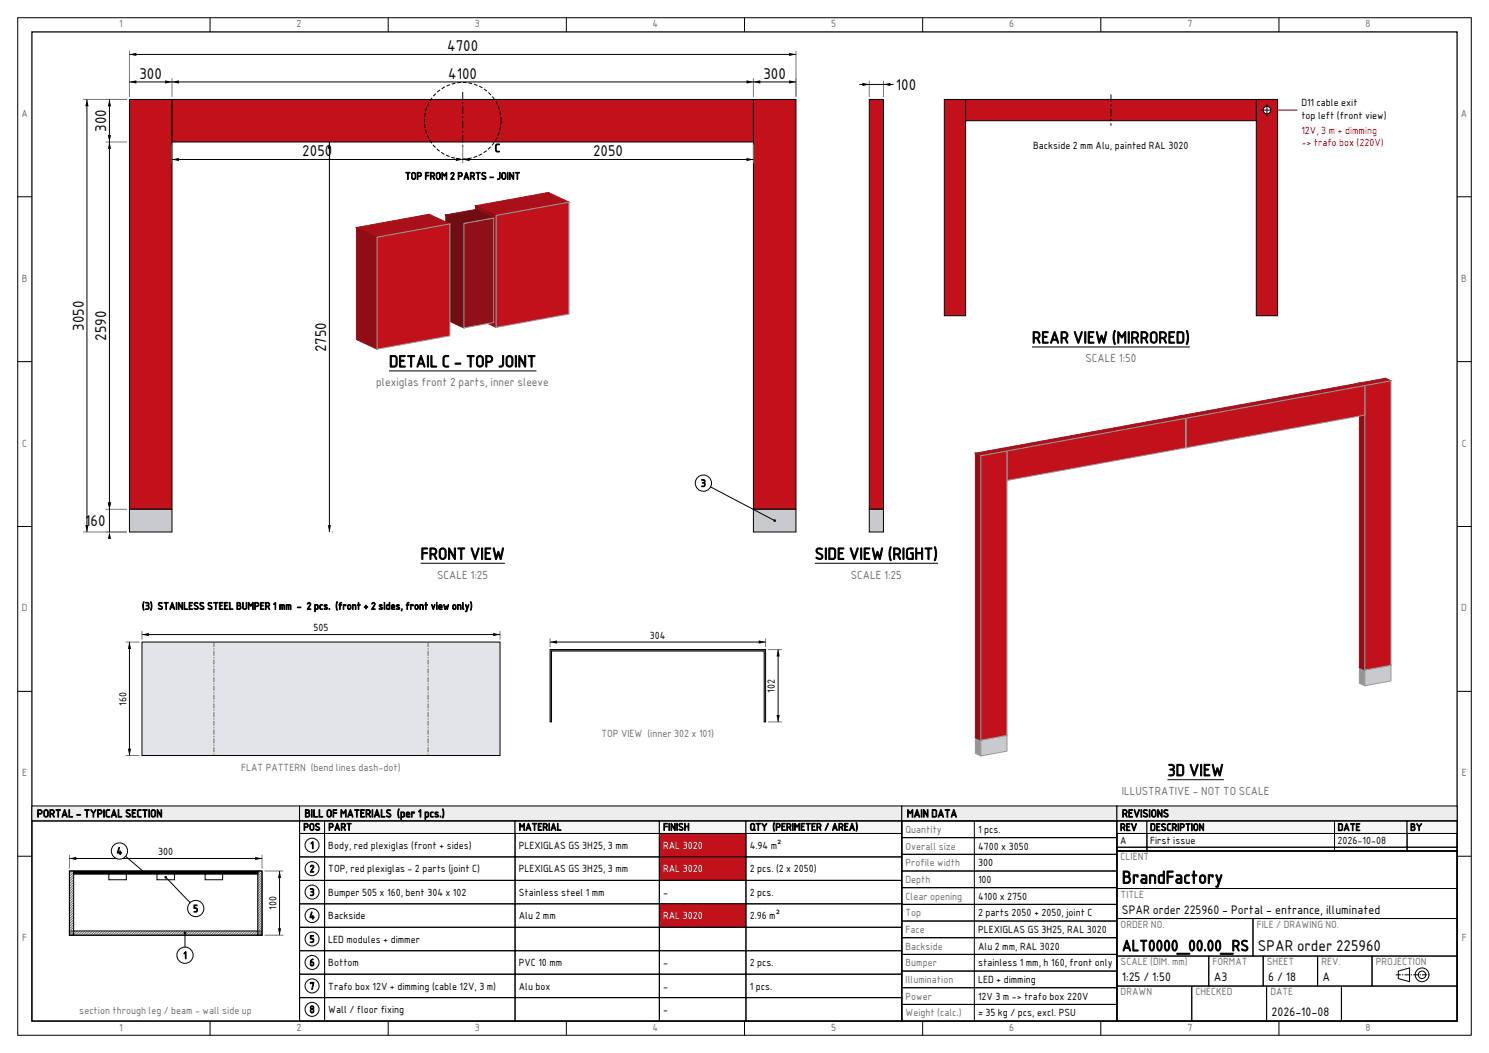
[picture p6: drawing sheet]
<svg xmlns="http://www.w3.org/2000/svg" width="420mm" height="297mm" viewBox="0 0 420 297" stroke-linecap="round" stroke-linejoin="round" font-family="sans-serif">
<defs><g id="words">
<text font-size="4.9" x="316.5" y="249.2">BrandFactory</text>
<g font-size="4.6">
<text x="291.1" y="96.8">REAR VIEW (MIRRORED)</text>
<text x="109.7" y="103.6">DETAIL C - TOP JOINT</text>
<text x="118.6" y="157.8">FRONT VIEW</text>
<text x="229.8" y="157.8">SIDE VIEW (RIGHT)</text>
<text x="329.3" y="218.9">3D VIEW</text>
</g>
<text font-size="4.3" x="316.5" y="268.2">ALT0000_00.00_RS</text>
<g font-size="4.2">
<text x="126.1" y="14.5">4700</text>
<text x="39.3" y="22.2">300</text>
<text x="126.4" y="22.2">4100</text>
<text x="215.3" y="22.2">300</text>
<text x="252.7" y="25.3">100</text>
<text x="30" y="37.2" transform="rotate(-90 30 37.2)">300</text>
<text x="85.3" y="44.1">2050</text>
<text x="167.3" y="44.1">2050</text>
<text x="23.6" y="93.3" transform="rotate(-90 23.6 93.3)">3050</text>
<text x="30" y="96.1" transform="rotate(-90 30 96.1)">2590</text>
<text x="92" y="99.3" transform="rotate(-90 92 99.3)">2750</text>
<text x="24.1" y="148.3">160</text>
<text x="354.8" y="268.2">SPAR order 225960</text>
</g>
<g font-size="3.4">
<text x="316.5" y="257.7">SPAR order 225960 - Portal - entrance, illuminated</text>
<text x="316.5" y="276.7">1:25 / 1:50</text>
<text x="342.4" y="276.7">A3</text>
<text x="357.7" y="276.7">6 / 18</text>
<text x="373.1" y="276.7">A</text>
<text x="358.7" y="286.6">2026-10-08</text>
</g>
<text font-size="3.2" x="139.5" y="42.9">C</text>
<g font-size="3.2" fill="#6e6e6e">
<text x="306.2" y="102.2">SCALE 1:50</text>
<text x="106.1" y="108.9">plexiglas front 2 parts, inner sleeve</text>
<text x="123.3" y="163.2">SCALE 1:25</text>
<text x="240" y="163.2">SCALE 1:25</text>
<text x="316.4" y="224.2">ILLUSTRATIVE - NOT TO SCALE</text>
</g>
<g font-size="3">
<text x="10.4" y="230.5">PORTAL - TYPICAL SECTION</text>
<text x="85.9" y="230.5">BILL OF MATERIALS (per 1 pcs.)</text>
<text x="255.8" y="230.5">MAIN DATA</text>
<text x="316.5" y="230.5">REVISIONS</text>
</g>
<g font-size="2.8" fill="#6e6e6e">
<text x="33.6" y="7.7">1</text>
<text x="83.7" y="7.7">2</text>
<text x="133.9" y="7.7">3</text>
<text x="184.1" y="7.7">4</text>
<text x="234.4" y="7.7">5</text>
<text x="284.7" y="7.7">6</text>
<text x="334.9" y="7.7">7</text>
<text x="385.2" y="7.7">8</text>
<text x="6.1" y="33">A</text>
<text x="412.1" y="33">A</text>
<text x="6.2" y="79.5">B</text>
<text x="412.2" y="79.5">B</text>
<text x="6.3" y="126">C</text>
<text x="412.3" y="126">C</text>
<text x="6.2" y="172.5">D</text>
<text x="412.2" y="172.5">D</text>
<text x="169.7" y="207.8">TOP VIEW (inner 302 x 101)</text>
<text x="6.3" y="219">E</text>
<text x="68" y="217.3">FLAT PATTERN (bend lines dash-dot)</text>
<text x="412.3" y="219">E</text>
<text x="255.4" y="234.9">Quantity</text>
<text x="255.4" y="239.6">Overall size</text>
<text x="255.4" y="244.3">Profile width</text>
<text x="316.1" y="242.7">CLIENT</text>
<text x="255.4" y="249">Depth</text>
<text x="255.4" y="253.7">Clear opening</text>
<text x="316.1" y="253.3">TITLE</text>
<text x="255.4" y="258.4">Top</text>
<text x="255.4" y="263.2">Face</text>
<text x="316.1" y="261.7">ORDER NO.</text>
<text x="354.5" y="261.7">FILE / DRAWING NO.</text>
<text x="6.3" y="265.5">F</text>
<text x="255.4" y="267.9">Backside</text>
<text x="412.3" y="265.5">F</text>
<text x="255.4" y="272.6">Bumper</text>
<text x="316.1" y="272.3">SCALE (DIM. mm)</text>
<text x="342" y="272.3">FORMAT</text>
<text x="357.4" y="272.3">SHEET</text>
<text x="372.7" y="272.3">REV.</text>
<text x="388.1" y="272.3">PROJECTION</text>
<text x="255.4" y="277.3">Illumination</text>
<text x="255.4" y="282">Power</text>
<text x="316.1" y="280.8">DRAWN</text>
<text x="337.2" y="280.8">CHECKED</text>
<text x="358.3" y="280.8">DATE</text>
<text x="22.4" y="285.9">section through leg / beam - wall side up</text>
<text x="255.4" y="286.7">Weight (calc.)</text>
<text x="33.6" y="290.7">1</text>
<text x="83.7" y="290.7">2</text>
<text x="133.9" y="290.7">3</text>
<text x="184.1" y="290.7">4</text>
<text x="234.4" y="290.7">5</text>
<text x="284.7" y="290.7">6</text>
<text x="334.9" y="290.7">7</text>
<text x="385.2" y="290.7">8</text>
</g>
<g font-size="2.8">
<text x="367.1" y="30">D11 cable exit</text>
<text x="367.1" y="33.5">top left (front view)</text>
<text x="291.5" y="42.2">Backside 2 mm Alu, painted RAL 3020</text>
<text x="114.3" y="50.6">TOP FROM 2 PARTS - JOINT</text>
<text x="197.7" y="137.3">3</text>
<text x="40" y="171.9">(3) STAINLESS STEEL BUMPER 1 mm - 2 pcs. (front + 2 sides, front view only)</text>
<text x="88.4" y="178.1">505</text>
<text x="183.3" y="180.2">304</text>
<text x="218.6" y="195.3" transform="rotate(-90 218.6 195.3)">102</text>
<text x="35.6" y="199" transform="rotate(-90 35.6 199)">160</text>
<text x="85.6" y="234.2">POS</text>
<text x="87.5" y="239.4">1</text>
<text x="92.6" y="234.2">PART</text>
<text x="92.6" y="239.4">Body, red plexiglas (front + sides)</text>
<text x="146.3" y="234.2">MATERIAL</text>
<text x="146.3" y="239.4">PLEXIGLAS GS 3H25, 3 mm</text>
<text x="187" y="234.2">FINISH</text>
<text x="211.5" y="234.2">QTY (PERIMETER / AREA)</text>
<text x="211.5" y="239.4">4.94 m²</text>
<text x="275.9" y="234.9">1 pcs.</text>
<text x="275.9" y="239.6">4700 x 3050</text>
<text x="315.9" y="234.3">REV</text>
<text x="315.9" y="238">A</text>
<text x="324.4" y="234.3">DESCRIPTION</text>
<text x="324.4" y="238">First issue</text>
<text x="377.3" y="234.3">DATE</text>
<text x="377.3" y="238">2026-10-08</text>
<text x="397.8" y="234.3">BY</text>
<text x="32.9" y="241">4</text>
<text x="44.6" y="241.3">300</text>
<text x="275.9" y="244.3">300</text>
<text x="87.3" y="246">2</text>
<text x="92.6" y="246">TOP, red plexiglas - 2 parts (joint C)</text>
<text x="146.3" y="246">PLEXIGLAS GS 3H25, 3 mm</text>
<text x="211.5" y="246">2 pcs. (2 x 2050)</text>
<text x="275.9" y="249">100</text>
<text x="54.5" y="257.3">5</text>
<text x="78" y="256.6" transform="rotate(-90 78 256.6)">100</text>
<text x="87.3" y="252.6">3</text>
<text x="92.6" y="252.6">Bumper 505 x 160, bent 304 x 102</text>
<text x="146.3" y="252.6">Stainless steel 1 mm</text>
<text x="187" y="252.6">-</text>
<text x="211.5" y="252.6">2 pcs.</text>
<text x="275.9" y="253.7">4100 x 2750</text>
<text x="87.2" y="259.3">4</text>
<text x="92.6" y="259.3">Backside</text>
<text x="146.3" y="259.3">Alu 2 mm</text>
<text x="211.5" y="259.3">2.96 m²</text>
<text x="275.9" y="258.4">2 parts 2050 + 2050, joint C</text>
<text x="275.9" y="263.2">PLEXIGLAS GS 3H25, RAL 3020</text>
<text x="87.3" y="265.9">5</text>
<text x="92.6" y="265.9">LED modules + dimmer</text>
<text x="275.9" y="267.9">Alu 2 mm, RAL 3020</text>
<text x="51.7" y="270.4">1</text>
<text x="87.3" y="272.5">6</text>
<text x="92.6" y="272.5">Bottom</text>
<text x="146.3" y="272.5">PVC 10 mm</text>
<text x="187" y="272.5">-</text>
<text x="211.5" y="272.5">2 pcs.</text>
<text x="275.9" y="272.6">stainless 1 mm, h 160, front only</text>
<text x="87.3" y="279.1">7</text>
<text x="92.6" y="279.1">Trafo box 12V + dimming (cable 12V, 3 m)</text>
<text x="146.3" y="279.1">Alu box</text>
<text x="187" y="279.1">-</text>
<text x="211.5" y="279.1">1 pcs.</text>
<text x="275.9" y="277.3">LED + dimming</text>
<text x="275.9" y="282">12V 3 m -&gt; trafo box 220V</text>
<text x="87.3" y="285.7">8</text>
<text x="92.6" y="285.7">Wall / floor fixing</text>
<text x="187" y="285.7">-</text>
<text x="275.9" y="286.7">≈ 35 kg / pcs, excl. PSU</text>
</g>
<g font-size="2.8" fill="#e2001a">
<text x="367.1" y="37.8">12V, 3 m + dimming</text>
<text x="367.1" y="41.3">-&gt; trafo box (220V)</text>
</g>
<g font-size="2.8" fill="#fff">
<text x="187" y="239.4">RAL 3020</text>
<text x="187" y="246">RAL 3020</text>
<text x="187" y="259.3">RAL 3020</text>
</g>
</g></defs>
<g fill="none" stroke="#000" stroke-width=".28">
<path d="M5 5h410v287h-410zM59.3 5v4M109.5 5v4M159.7 5v4M210 5v4M260.2 5v4M310.5 5v4M360.7 5v4M5 55.5h4M411 55.5h4M5 102h4M411 102h4"/>
<path d="M5 148.5h4M411 148.5h4M5 195h4M411 195h4M5 241.5h4M411 241.5h4M59.3 288v4M109.5 288v4M159.7 288v4M210 288v4M260.2 288v4M310.5 288v4"/>
<path d="M360.7 288v4"/>
</g>
<path d="M9 9h402v279h-402z" fill="none" stroke="#000" stroke-width=".35"/>
<path d="M36.5 28.1h12v115.6h-12z" fill-rule="evenodd" fill="#c1121c" stroke="#000" stroke-width=".28"/>
<path d="M36.5 143.6h12v6.4h-12z" fill-rule="evenodd" fill="#c9cace" stroke="#000" stroke-width=".28"/>
<path d="M212.5 28.1h12v115.6h-12z" fill-rule="evenodd" fill="#c1121c" stroke="#000" stroke-width=".28"/>
<path d="M212.5 143.6h12v6.4h-12z" fill-rule="evenodd" fill="#c9cace" stroke="#000" stroke-width=".28"/>
<path d="M48.5 28.1h164v12h-164z" fill-rule="evenodd" fill="#c1121c" stroke="#000" stroke-width=".28"/>
<g fill="none" stroke="#7a7a7a" stroke-width=".28">
<path d="M36.5 14.3v13M224.5 14.3v13M23.5 28h12.3M48.5 22.1v5.2M212.5 22.1v5.2M29.8 40.1h6M48.5 40.8v5.2M93.6 40.1h.4M130.5 40.8v5.2M212.5 40.8v5.2M23.5 150h12.3M29.8 143.7h6"/>
<path d="M93.6 150h.4"/>
</g>
<path d="M36.5 15.3h188M24.5 28v122M30.9 28v122M36.5 23.1h188M48.5 45h164M92.9 40.1v109.9M198.4 136.3l20.1 10.6" fill="none" stroke="#000" stroke-width=".28"/>
<g fill="#000">
<path d="M36.5 15.3l2-.4v.9zM222.6 14.9l1.9 .4-1.9 .5zM24.5 28l.5 2h-.9zM30.9 28l.4 2h-.9zM36.5 23.1l2-.4v.9zM46.6 22.7l1.9 .4-1.9 .5zM48.5 23.1l2-.4v.9zM210.6 22.7l1.9 .4-1.9 .5zM212.5 23.1l2-.4v.9zM222.6 22.7l1.9 .4-1.9 .5zM30.4 38.1h.9l-.4 2zM30.9 40.1l.4 1.9h-.9z"/>
<path d="M48.5 45l2-.5v.9zM92.9 40.1l.5 1.9h-.9zM128.6 44.5l1.9 .5-1.9 .4zM130.5 45l2-.5v.9zM210.6 44.5l1.9 .5-1.9 .4zM24.1 148.1h.9l-.5 1.9zM30.4 141.7h.9l-.4 2zM30.9 150l.4 2h-.9zM92.5 148.1h.9l-.5 1.9z"/>
<circle cx="218.5" cy="146.9" r=".39"/>
</g>
<path d="M130.5 25.9v16.3" fill="none" stroke="#000" stroke-width=".28" stroke-dasharray="2.1 .7 .5 .7" stroke-linecap="butt"/>
<path d="M141.3 34a10.8 10.8 0 0 0-15.8-9.5 10.8 10.8 0 0 0-1.1 18.4 10.8 10.8 0 0 0 16.8-7.5l.1-1.4" fill="none" stroke="#000" stroke-width=".28" stroke-dasharray="1.1 .5" stroke-linecap="butt"/>
<circle cx="198.4" cy="136.3" r="2.29" fill="#fff" stroke="#000" stroke-width=".28"/>
<path d="M118.6 158.9h23.8" fill="none" stroke="#000" stroke-width=".28"/>
<path d="M245.2 28.1h4v115.6h-4z" fill-rule="evenodd" fill="#c1121c" stroke="#000" stroke-width=".28"/>
<path d="M245.2 143.6h4v6.4h-4z" fill-rule="evenodd" fill="#c9cace" stroke="#000" stroke-width=".28"/>
<path d="M245.2 22.8v4.5M249.2 22.8v4.5" fill="none" stroke="#7a7a7a" stroke-width=".28"/>
<path d="M242.4 23.8h9.6M229.8 158.9h34.8" fill="none" stroke="#000" stroke-width=".28"/>
<path d="M243.3 23.4l1.9 .4-1.9 .5zM249.2 23.8l1.9-.4v.9z" fill="#000"/>
<g fill="#c1121c" stroke="#000" stroke-width=".28">
<path d="M266.4 28h6v61h-6z" fill-rule="evenodd"/>
<path d="M354.4 28h6v61h-6z" fill-rule="evenodd"/>
<path d="M272.4 28h82v6h-82z" fill-rule="evenodd"/>
</g>
<path d="M313.4 26.6v8.9" fill="none" stroke="#000" stroke-width=".28" stroke-dasharray="2.1 .7 .5 .7" stroke-linecap="butt"/>
<circle cx="357.4" cy="31" r="1.06" fill="#fff" stroke="#000" stroke-width=".28"/>
<path d="M355.6 31h3.5M357.4 29.3v3.5M291.1 97.9h44.6" fill="none" stroke="#000" stroke-width=".28"/>
<path d="M358.4 31h7.6" fill="none" stroke="#e2001a" stroke-width=".32"/>
<path d="M383.4 188.3l7.4-1.4 1.6 .7-7.4 1.4z" fill-rule="evenodd" fill="#b0b1b5" stroke="#b0b1b5" stroke-width=".28"/>
<path d="M383.4 188.3l1.6 .7v4.4l-1.6-.7z" fill-rule="evenodd" fill="#96979a" stroke="#96979a" stroke-width=".28"/>
<path d="M385 189l7.4-1.4v4.5l-7.4 1.3z" fill-rule="evenodd" fill="#c9cace" stroke="#9a9a9a" stroke-width=".28"/>
<path d="M383.4 108l1.6 .8v80.2l-1.6-.7z" fill-rule="evenodd" fill="#900d15" stroke="#900d15" stroke-width=".28"/>
<path d="M383.4 108l7.4-1.3 1.6 .7-7.4 1.4z" fill-rule="evenodd" fill="#a91019" stroke="#a91019" stroke-width=".28"/>
<path d="M385 108.8l7.4-1.4v80.2l-7.4 1.4z" fill-rule="evenodd" fill="#c1121c" stroke="#9a9a9a" stroke-width=".28"/>
<path d="M333.1 117.2l50.3-9.2 1.6 .8-50.4 9.2z" fill-rule="evenodd" fill="#a91019" stroke="#a91019" stroke-width=".28"/>
<path d="M333.1 117.2l1.5 .8v8.3l-1.5-.7z" fill-rule="evenodd" fill="#900d15" stroke="#900d15" stroke-width=".28"/>
<path d="M334.6 118l50.4-9.2v8.3l-50.4 9.2z" fill-rule="evenodd" fill="#c1121c" stroke="#9a9a9a" stroke-width=".28"/>
<path d="M275.1 208l7.4-1.3 1.5 .7-7.3 1.4z" fill-rule="evenodd" fill="#b0b1b5" stroke="#b0b1b5" stroke-width=".28"/>
<path d="M275.1 208l1.6 .8v4.4l-1.6-.7z" fill-rule="evenodd" fill="#96979a" stroke="#96979a" stroke-width=".28"/>
<path d="M276.7 208.8l7.3-1.4v4.5l-7.3 1.3z" fill-rule="evenodd" fill="#c9cace" stroke="#9a9a9a" stroke-width=".28"/>
<path d="M282.5 126.5l50.4-9.2 1.5 .7-50.4 9.2z" fill-rule="evenodd" fill="#a91019" stroke="#a91019" stroke-width=".28"/>
<path d="M282.5 126.5l1.5 .7v8.3l-1.5-.7z" fill-rule="evenodd" fill="#900d15" stroke="#900d15" stroke-width=".28"/>
<path d="M284 127.2l50.4-9.2v8.3l-50.4 9.2z" fill-rule="evenodd" fill="#c1121c" stroke="#9a9a9a" stroke-width=".28"/>
<path d="M275.1 127.8l1.6 .7v80.3l-1.6-.8z" fill-rule="evenodd" fill="#900d15" stroke="#900d15" stroke-width=".28"/>
<path d="M275.1 127.8l7.4-1.3 1.5 .7-7.3 1.3z" fill-rule="evenodd" fill="#a91019" stroke="#a91019" stroke-width=".28"/>
<path d="M276.7 128.5l7.3-1.3v80.2l-7.3 1.4z" fill-rule="evenodd" fill="#c1121c" stroke="#9a9a9a" stroke-width=".28"/>
<path d="M329.3 219.9h15.9" fill="none" stroke="#000" stroke-width=".28"/>
<path d="M40 181.1h101v32h-101z" fill-rule="evenodd" fill="#e3e4e8" stroke="#000" stroke-width=".28"/>
<path d="M60.3 181.1v32M120.7 181.1v32" fill="none" stroke="#6e6e6e" stroke-width=".28" stroke-dasharray="1.4 .4 .4 .4" stroke-linecap="butt"/>
<path d="M40 177.9v2.5M141 177.9v2.5M35.5 181.1h3.8M35.5 213.1h3.8" fill="none" stroke="#7a7a7a" stroke-width=".28"/>
<path d="M40 179h101M36.5 181.1v32" fill="none" stroke="#000" stroke-width=".28"/>
<path d="M40 179l2-.5v.9zM139.1 178.5l1.9 .5-1.9 .4zM36.5 181.1l.5 1.9h-.9zM36.1 211.2h.9l-.5 1.9z" fill="#000"/>
<path d="M155.2 183.2h60.8v20.4h-.5v-20h-59.9v20h-.4z" fill-rule="evenodd" fill="#8c8c8c" stroke="#000" stroke-width=".28"/>
<path d="M155.2 180v2.5M216 180v2.5M216.7 183.2h3.8M216.7 203.6h3.8" fill="none" stroke="#7a7a7a" stroke-width=".28"/>
<path d="M155.2 181.1h60.8M219.5 183.2v20.4" fill="none" stroke="#000" stroke-width=".28"/>
<path d="M155.2 181.1l1.9-.5v1zM214 180.6l2 .5-2 .5zM219.5 183.2l.4 2h-.9zM219 201.7h.9l-.4 1.9z" fill="#000"/>
<path d="M134.1 58l20.6-3.7 5.8 2.7-20.5 3.8z" fill-rule="evenodd" fill="#a91019" stroke="#a91019" stroke-width=".28"/>
<path d="M134.1 58l5.9 2.8v31.5l-5.9-2.7z" fill-rule="evenodd" fill="#900d15" stroke="#900d15" stroke-width=".28"/>
<path d="M140 60.8l20.5-3.8v31.6l-20.5 3.7z" fill-rule="evenodd" fill="#c1121c" stroke="#9a9a9a" stroke-width=".28"/>
<path d="M125.7 60.6l5.2 2.4v29.5l-5.2-2.4z" fill-rule="evenodd" fill="#6a0c12" stroke="#6a0c12" stroke-width=".28"/>
<path d="M125.7 60.6l8.4-1.5 5.2 2.4-8.4 1.5z" fill-rule="evenodd" fill="#7c0e15" stroke="#7c0e15" stroke-width=".28"/>
<path d="M130.9 63l8.4-1.5v29.5l-8.4 1.5z" fill-rule="evenodd" fill="#8e1018" stroke="#9a9a9a" stroke-width=".28"/>
<path d="M100.5 64.2l20.6-3.8 5.8 2.8-20.5 3.7z" fill-rule="evenodd" fill="#a91019" stroke="#a91019" stroke-width=".28"/>
<path d="M100.5 64.2l5.9 2.7v31.6l-5.9-2.7z" fill-rule="evenodd" fill="#900d15" stroke="#900d15" stroke-width=".28"/>
<path d="M106.4 66.9l20.5-3.7v31.5l-20.5 3.8z" fill-rule="evenodd" fill="#c1121c" stroke="#9a9a9a" stroke-width=".28"/>
<path d="M109.7 104.6h41.6" fill="none" stroke="#000" stroke-width=".28"/>
<path d="M9 227.3h75.5v4.3h-75.5z" fill-rule="evenodd" fill="#ededed" stroke="#000" stroke-width=".28"/>
<path d="M9 231.6h75.5v56.4h-75.5zM19.6 245.7h54.3v18.1h-54.3zM19.6 245.7h1.2v18.1h-1.2zM72.7 245.7h1.2v18.1h-1.2zM19.6 262.6h54.3v1.2h-54.3z" fill="none" stroke="#000" stroke-width=".28"/>
<g fill="none" stroke="#6e6e6e" stroke-width=".28">
<path d="M19.7 245.7l-.2 .1M20.4 245.7l-.9 .8M20.8 250.9l-1.3 1.3M20.8 246l-1.3 1.2M20.8 246.7l-1.3 1.3M20.8 247.4l-1.3 1.3M20.8 248.1l-1.3 1.3M20.8 248.8l-1.3 1.3M20.8 249.5l-1.3 1.3M20.8 250.2l-1.3 1.3M20.8 252.3l-1.3 1.3M20.8 253l-1.3 1.3"/>
<path d="M20.8 253.7l-1.3 1.3M20.8 254.4l-1.3 1.3M20.8 255.1l-1.3 1.3M20.8 255.8l-1.3 1.3M20.8 256.5l-1.3 1.3M20.8 257.2l-1.3 1.3M20.8 257.9l-1.3 1.3M20.8 258.7l-1.3 1.2M20.8 259.4l-1.3 1.3M20.8 251.6l-1.3 1.3M72.8 245.7l-.1 .1M73.5 245.7l-.8 .8"/>
<path d="M74 246l-1.3 1.2M74 246.7l-1.3 1.3M74 247.4l-1.3 1.3M74 248.1l-1.3 1.3M74 248.8l-1.3 1.3M74 249.5l-1.3 1.3M74 250.2l-1.3 1.3M74 250.9l-1.3 1.3M74 251.6l-1.3 1.3M74 252.3l-1.3 1.3M74 253l-1.3 1.3M74 253.7l-1.3 1.3"/>
<path d="M74 254.4l-1.3 1.3M74 255.1l-1.3 1.3M74 255.8l-1.3 1.3M74 256.5l-1.3 1.3M74 257.2l-1.3 1.3M74 257.9l-1.3 1.3M74 258.7l-1.3 1.2M74 259.4l-1.3 1.3M20.8 261.5l-1.3 1.3M20.8 262.2l-1.3 1.3M20.8 260.1l-1.3 1.3M20.8 260.8l-1.3 1.3"/>
<path d="M21.1 262.6l-1.2 1.2M21.8 262.6l-1.2 1.2M22.5 262.6l-1.2 1.2M23.2 262.6l-1.1 1.2M24 262.6l-1.2 1.2M24.7 262.6l-1.2 1.2M25.4 262.6l-1.2 1.2M26.1 262.6l-1.2 1.2M26.8 262.6l-1.2 1.2M27.5 262.6l-1.2 1.2M28.2 262.6l-1.2 1.2M28.9 262.6l-1.2 1.2"/>
<path d="M29.6 262.6l-1.2 1.2M30.3 262.6l-1.2 1.2M31 262.6l-1.2 1.2M31.7 262.6l-1.2 1.2M32.4 262.6l-1.2 1.2M33.1 262.6l-1.2 1.2M33.8 262.6l-1.2 1.2M34.5 262.6l-1.2 1.2M35.2 262.6l-1.2 1.2M35.9 262.6l-1.1 1.2M36.7 262.6l-1.2 1.2M37.4 262.6l-1.2 1.2"/>
<path d="M38.1 262.6l-1.2 1.2M38.8 262.6l-1.2 1.2M39.5 262.6l-1.2 1.2M40.2 262.6l-1.2 1.2M40.9 262.6l-1.2 1.2M41.6 262.6l-1.2 1.2M42.3 262.6l-1.2 1.2M43 262.6l-1.2 1.2M43.7 262.6l-1.2 1.2M44.4 262.6l-1.2 1.2M45.1 262.6l-1.2 1.2M45.8 262.6l-1.2 1.2"/>
<path d="M46.5 262.6l-1.2 1.2M47.2 262.6l-1.2 1.2M47.9 262.6l-1.2 1.2M48.6 262.6l-1.1 1.2M49.4 262.6l-1.2 1.2M50.1 262.6l-1.2 1.2M50.8 262.6l-1.2 1.2M51.5 262.6l-1.2 1.2M52.2 262.6l-1.2 1.2M52.9 262.6l-1.2 1.2M53.6 262.6l-1.2 1.2M54.3 262.6l-1.2 1.2"/>
<path d="M55 262.6l-1.2 1.2M55.7 262.6l-1.2 1.2M56.4 262.6l-1.2 1.2M57.1 262.6l-1.2 1.2M57.8 262.6l-1.2 1.2M58.5 262.6l-1.2 1.2M59.2 262.6l-1.2 1.2M59.9 262.6l-1.2 1.2M60.6 262.6l-1.2 1.2M61.3 262.6l-1.1 1.2M62.1 262.6l-1.2 1.2M62.8 262.6l-1.2 1.2"/>
<path d="M63.5 262.6l-1.2 1.2M64.2 262.6l-1.2 1.2M64.9 262.6l-1.2 1.2M65.6 262.6l-1.2 1.2M66.3 262.6l-1.2 1.2M67 262.6l-1.2 1.2M67.7 262.6l-1.2 1.2M68.4 262.6l-1.2 1.2M69.1 262.6l-1.2 1.2M69.8 262.6l-1.2 1.2M70.5 262.6l-1.2 1.2M71.2 262.6l-1.2 1.2"/>
<path d="M71.9 262.6l-1.2 1.2M72.6 262.6l-1.2 1.2M73.3 262.6l-1.2 1.2M74 260.1l-1.3 1.3M74 260.8l-1.3 1.3M74 261.5l-1.3 1.3M74 262.2l-1.3 1.3M74 262.9l-.9 .9M74 263.6l-.2 .2M74 262.7l-1.1 1.1M74 263.4l-.4 .4"/>
</g>
<path d="M20.8 245.7h51.9v.8h-51.9z" fill-rule="evenodd" fill="#000" stroke="#000" stroke-width=".28"/>
<g fill="#fff" stroke="#000" stroke-width=".28">
<path d="M30.7 246.5h4.9v1.6h-4.9z" fill-rule="evenodd"/>
<path d="M44.3 246.5h4.9v1.6h-4.9z" fill-rule="evenodd"/>
<path d="M57.9 246.5h4.9v1.6h-4.9z" fill-rule="evenodd"/>
</g>
<path d="M19.6 241.1v3.9M73.9 241.1v3.9M74.6 245.7h5.3M74.6 263.8h5.3" fill="none" stroke="#7a7a7a" stroke-width=".28"/>
<path d="M19.6 242.1h54.3M78.8 245.7v18.1M52.2 263.2v6.2" fill="none" stroke="#000" stroke-width=".28"/>
<g fill="#000">
<path d="M19.6 242.1l1.9-.4v.9zM72 241.7l1.9 .4-1.9 .5zM78.8 245.7l.5 1.9h-.9zM78.4 261.8h.9l-.5 2z"/>
<circle cx="52.2" cy="263.2" r=".39"/>
</g>
<circle cx="52.2" cy="269.4" r="2.29" fill="#fff" stroke="#000" stroke-width=".28"/>
<path d="M33.7 240l7 6.1" fill="none" stroke="#000" stroke-width=".28"/>
<circle cx="40.7" cy="246.1" r=".39" fill="#000"/>
<circle cx="33.7" cy="240" r="2.29" fill="#fff" stroke="#000" stroke-width=".28"/>
<path d="M46.7 247.4l8.5 8.9" fill="none" stroke="#000" stroke-width=".28"/>
<circle cx="46.7" cy="247.4" r=".39" fill="#000"/>
<circle cx="55.2" cy="256.3" r="2.29" fill="#fff" stroke="#000" stroke-width=".28"/>
<path d="M84.5 227.3h169.9v4.3h-169.9z" fill-rule="evenodd" fill="#ededed" stroke="#000" stroke-width=".28"/>
<g fill="#f6f6f6" stroke="#000" stroke-width=".28">
<path d="M84.5 231.6h7v3.5h-7z" fill-rule="evenodd"/>
<path d="M91.5 231.6h53.8v3.5h-53.8z" fill-rule="evenodd"/>
<path d="M145.3 231.6h40.7v3.5h-40.7z" fill-rule="evenodd"/>
<path d="M186 231.6h24.4v3.5h-24.4z" fill-rule="evenodd"/>
<path d="M210.4 231.6h44v3.5h-44z" fill-rule="evenodd"/>
</g>
<path d="M84.5 235.1h7v6.6h-7z" fill="none" stroke="#000" stroke-width=".28"/>
<circle cx="88" cy="238.4" r="1.98" fill="#fff" stroke="#000" stroke-width=".28"/>
<path d="M91.5 235.1h53.8v6.6h-53.8zM145.3 235.1h40.7v6.6h-40.7z" fill="none" stroke="#000" stroke-width=".28"/>
<path d="M186 235.1h24.4v6.6h-24.4z" fill-rule="evenodd" fill="#c1121c" stroke="#000" stroke-width=".28"/>
<path d="M210.4 235.1h44v6.6h-44zM84.5 241.7h7v6.6h-7z" fill="none" stroke="#000" stroke-width=".28"/>
<circle cx="88" cy="245" r="1.98" fill="#fff" stroke="#000" stroke-width=".28"/>
<path d="M91.5 241.7h53.8v6.6h-53.8zM145.3 241.7h40.7v6.6h-40.7z" fill="none" stroke="#000" stroke-width=".28"/>
<path d="M186 241.7h24.4v6.6h-24.4z" fill-rule="evenodd" fill="#c1121c" stroke="#000" stroke-width=".28"/>
<path d="M84.5 248.3h7v6.6h-7zM210.4 241.7h44v6.6h-44z" fill="none" stroke="#000" stroke-width=".28"/>
<circle cx="88" cy="251.6" r="1.98" fill="#fff" stroke="#000" stroke-width=".28"/>
<path d="M84.5 254.9h7v6.6h-7zM91.5 248.3h53.8v6.6h-53.8zM145.3 248.3h40.7v6.6h-40.7zM186 248.3h24.4v6.6h-24.4zM210.4 248.3h44v6.6h-44z" fill="none" stroke="#000" stroke-width=".28"/>
<circle cx="88" cy="258.2" r="1.98" fill="#fff" stroke="#000" stroke-width=".28"/>
<path d="M91.5 254.9h53.8v6.6h-53.8zM145.3 254.9h40.7v6.6h-40.7z" fill="none" stroke="#000" stroke-width=".28"/>
<path d="M186 254.9h24.4v6.6h-24.4z" fill-rule="evenodd" fill="#c1121c" stroke="#000" stroke-width=".28"/>
<path d="M210.4 254.9h44v6.6h-44zM84.5 261.5h7v6.7h-7z" fill="none" stroke="#000" stroke-width=".28"/>
<circle cx="88" cy="264.8" r="1.98" fill="#fff" stroke="#000" stroke-width=".28"/>
<path d="M84.5 268.2h7v6.6h-7zM91.5 261.5h53.8v6.7h-53.8zM145.3 261.5h40.7v6.7h-40.7zM186 261.5h24.4v6.7h-24.4zM210.4 261.5h44v6.7h-44z" fill="none" stroke="#000" stroke-width=".28"/>
<circle cx="88" cy="271.5" r="1.98" fill="#fff" stroke="#000" stroke-width=".28"/>
<path d="M84.5 274.8h7v6.6h-7zM91.5 268.2h53.8v6.6h-53.8zM145.3 268.2h40.7v6.6h-40.7zM186 268.2h24.4v6.6h-24.4zM210.4 268.2h44v6.6h-44z" fill="none" stroke="#000" stroke-width=".28"/>
<circle cx="88" cy="278.1" r="1.98" fill="#fff" stroke="#000" stroke-width=".28"/>
<path d="M91.5 274.8h53.8v6.6h-53.8zM145.3 274.8h40.7v6.6h-40.7zM186 274.8h24.4v6.6h-24.4zM210.4 274.8h44v6.6h-44zM84.5 281.4h7v6.6h-7z" fill="none" stroke="#000" stroke-width=".28"/>
<circle cx="88" cy="284.7" r="1.98" fill="#fff" stroke="#000" stroke-width=".28"/>
<path d="M84.5 231.6h169.9v56.4h-169.9zM91.5 281.4h53.8v6.6h-53.8zM145.3 281.4h40.7v6.6h-40.7zM186 281.4h24.4v6.6h-24.4zM210.4 281.4h44v6.6h-44z" fill="none" stroke="#000" stroke-width=".28"/>
<path d="M254.4 227.3h60.6v4.3h-60.6z" fill-rule="evenodd" fill="#ededed" stroke="#000" stroke-width=".28"/>
<g fill="none" stroke="#000" stroke-width=".28">
<path d="M254.4 231.6h60.6v4.7h-60.6zM254.4 236.3h60.6v4.7h-60.6zM254.4 231.6h60.6v56.4h-60.6zM274.8 231.6v56.4M254.4 241h60.6v4.7h-60.6zM254.4 245.7h60.6v4.7h-60.6zM254.4 250.4h60.6v4.7h-60.6zM254.4 255.1h60.6v4.7h-60.6zM254.4 259.8h60.6v4.7h-60.6zM254.4 264.5h60.6v4.7h-60.6zM254.4 269.2h60.6v4.7h-60.6zM254.4 273.9h60.6v4.7h-60.6z"/>
<path d="M254.4 278.6h60.6v4.7h-60.6zM254.4 283.3h60.6v4.7h-60.6z"/>
</g>
<path d="M315 227.3h96v4.3h-96z" fill-rule="evenodd" fill="#ededed" stroke="#000" stroke-width=".28"/>
<g fill="#f6f6f6" stroke="#000" stroke-width=".28">
<path d="M315 231.6h8.5v3.5h-8.5z" fill-rule="evenodd"/>
<path d="M323.5 231.6h52.9v3.5h-52.9z" fill-rule="evenodd"/>
<path d="M376.4 231.6h20.5v3.5h-20.5z" fill-rule="evenodd"/>
<path d="M396.9 231.6h14.1v3.5h-14.1z" fill-rule="evenodd"/>
</g>
<g fill="none" stroke="#000" stroke-width=".28">
<path d="M315 235.1h8.5v3.9h-8.5zM315 239h8.5v1h-8.5zM315 231.6h96v8.4h-96zM323.5 235.1h52.9v3.9h-52.9zM323.5 239h52.9v1h-52.9zM376.4 235.1h20.5v3.9h-20.5zM376.4 239h20.5v1h-20.5zM396.9 235.1h14.1v3.9h-14.1zM396.9 239h14.1v1h-14.1zM315 240h96v10.6h-96zM315 250.6h96v8.5h-96zM315 259.1h38.4v10.6h-38.4z"/>
<path d="M353.4 259.1h57.6v10.6h-57.6zM315 269.7h26v8.4h-26zM315 278.1h21.2v9.9h-21.2zM336.2 278.1h21.1v9.9h-21.1zM341 269.7h15.3v8.4h-15.3zM356.3 269.7h15.4v8.4h-15.4zM357.3 278.1h21.1v9.9h-21.1zM371.7 269.7h15.3v8.4h-15.3zM378.4 278.1h32.6v9.9h-32.6zM387 269.7h24v8.4h-24zM394.4 273.9l3.2-.9v3.9l-3.2-.9z"/>
<circle cx="401.1" cy="274.9" r="1.94"/>
<circle cx="401.1" cy="274.9" r="1.06"/>
</g>
<path d="M393.7 274.9h9.9" fill="none" stroke="#000" stroke-width=".28" stroke-dasharray="1.4 .4 .4 .4" stroke-linecap="butt"/>
<path d="M315 240h96v48h-96z" fill="none" stroke="#000" stroke-width=".35"/>
<use href="#words"/>
</svg>
